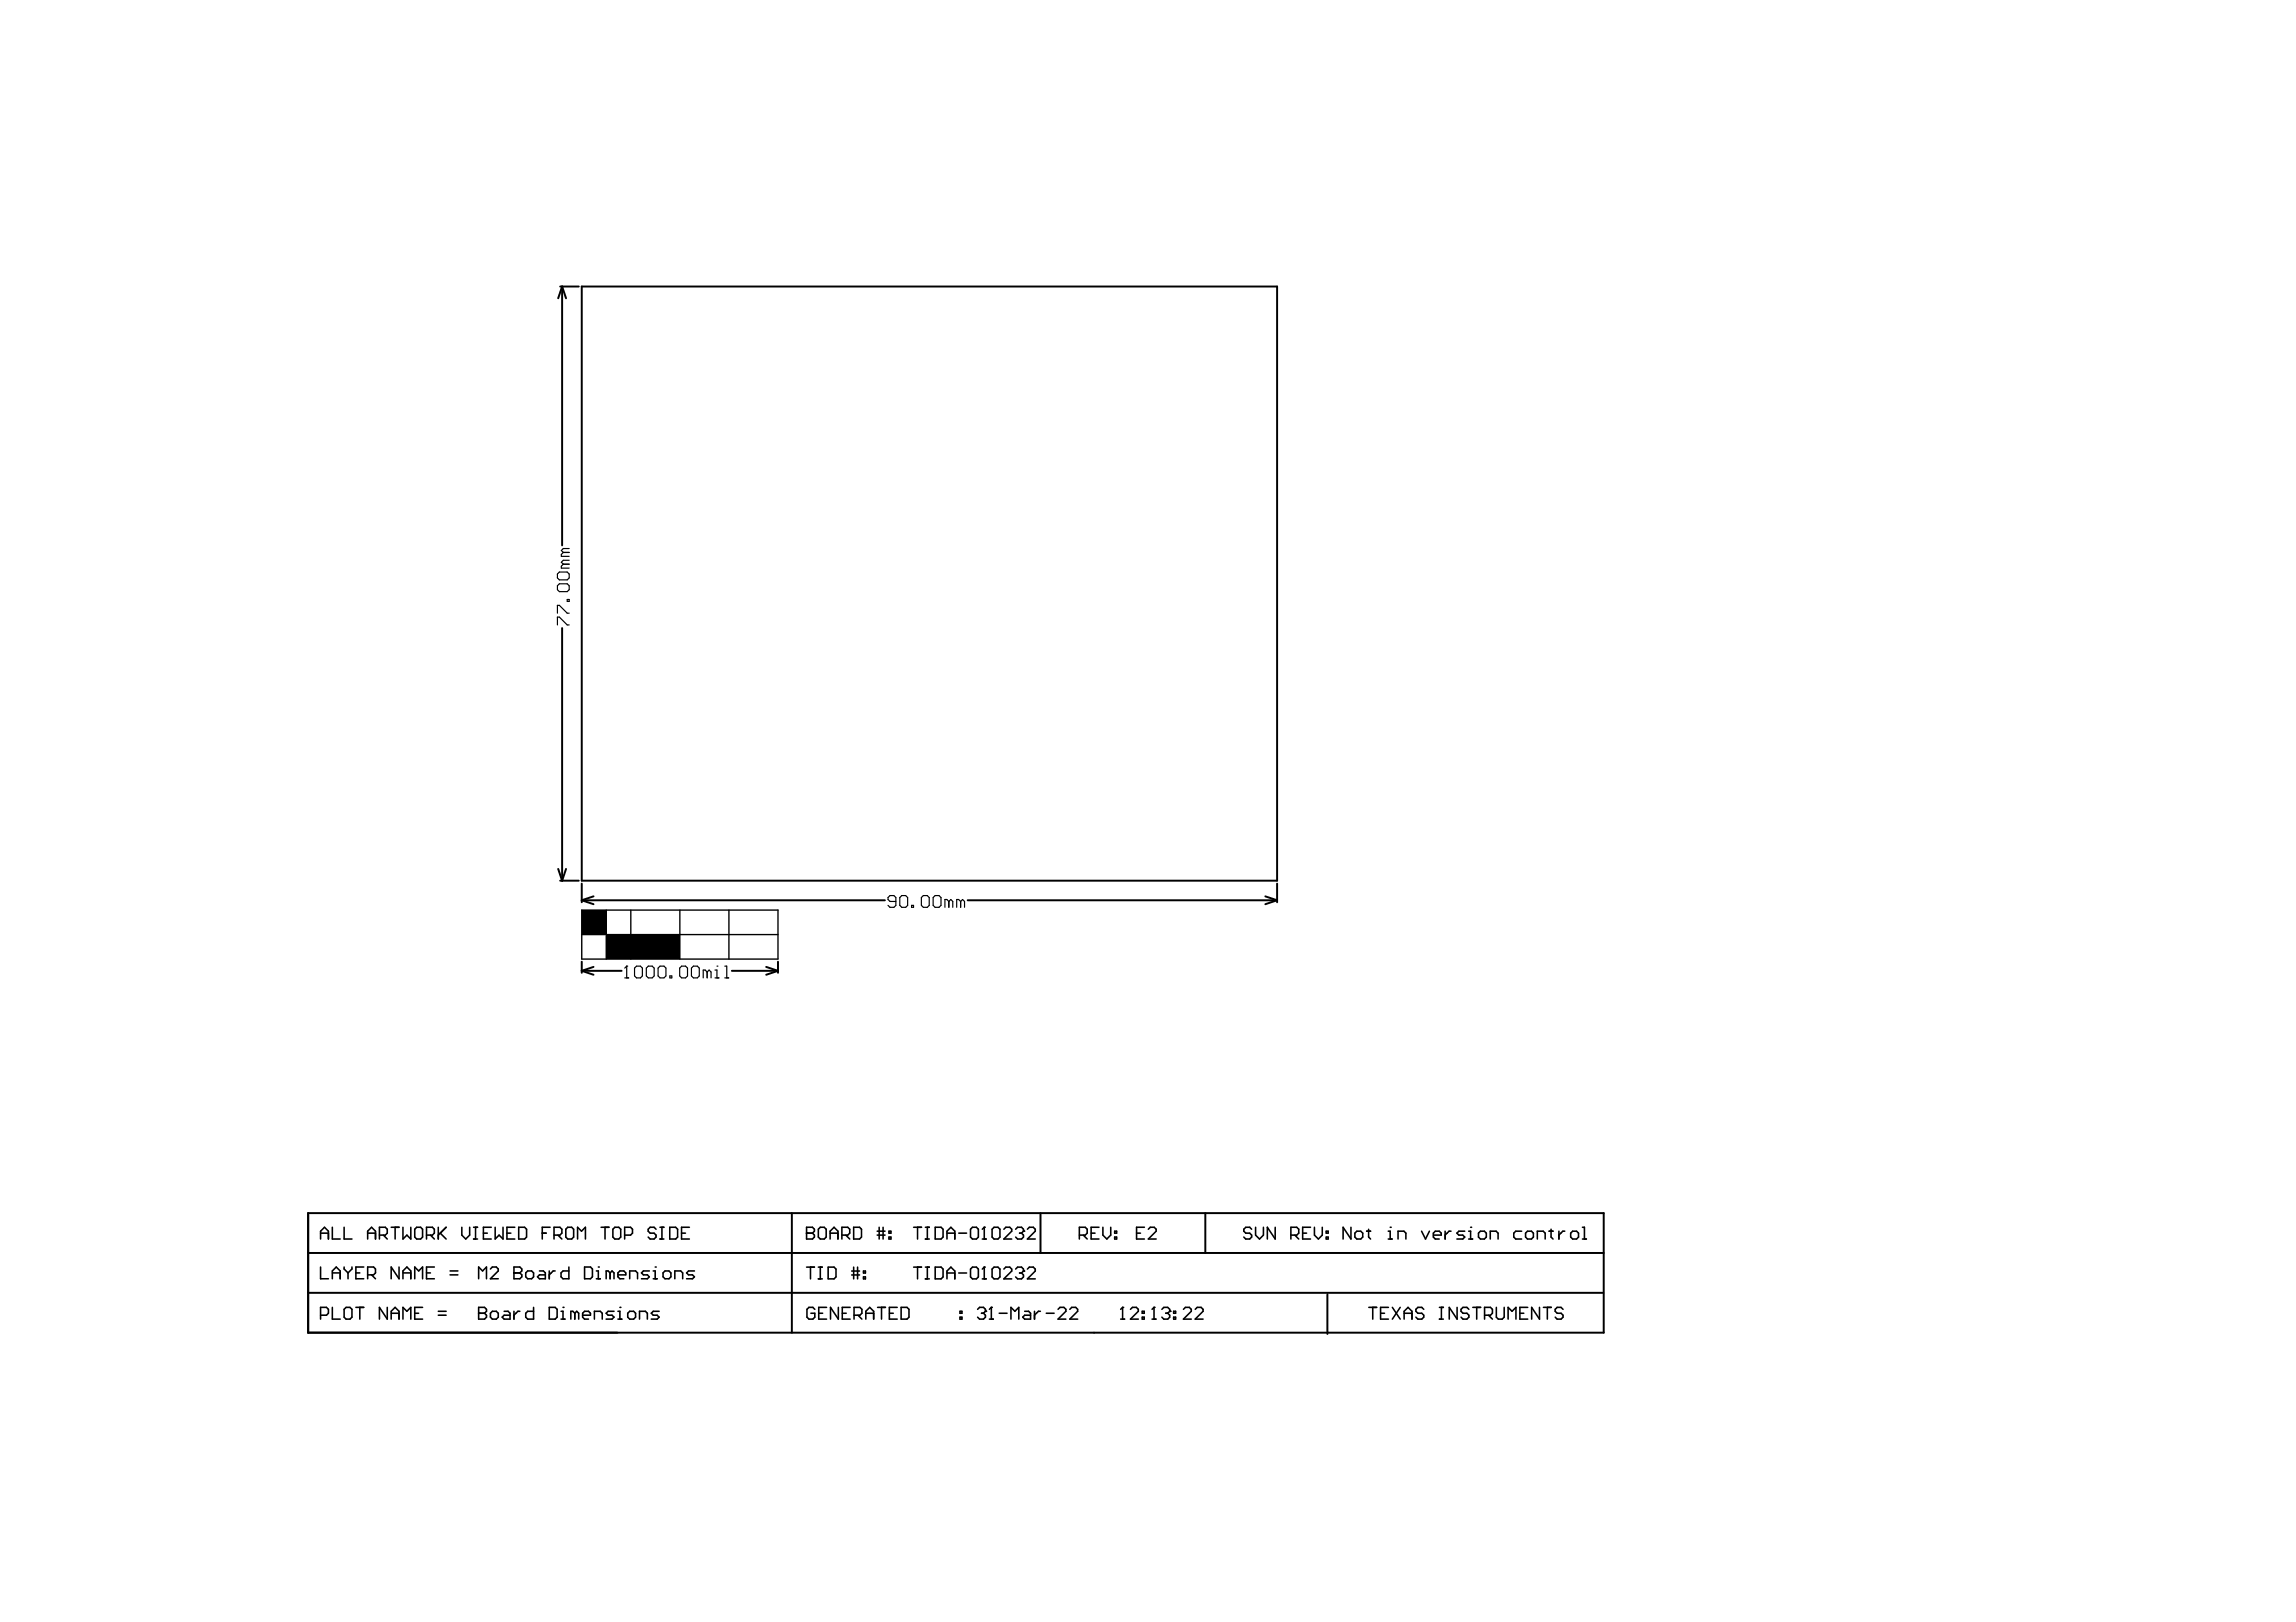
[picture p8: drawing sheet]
<svg xmlns="http://www.w3.org/2000/svg" width="297mm" height="210mm" viewBox="0 0 297 210" stroke-linecap="round" stroke-linejoin="round" font-family="sans-serif">
<g fill="none" stroke="#000" stroke-width=".25">
<path d="M72.5 37.1h2.4M72.7 37.1l.5 1.5M72.7 37.1l-.5 1.5M72.7 37.1v33.5M75.3 37.1h89.9v76.9h-89.9zM72.7 81.3v32.7M72.2 112.4l.5 1.6M72.5 114h2.4M73.2 112.4l-.5 1.6M75.3 114.3v2.5M75.3 116.5l1.5 .5M75.3 116.5h39.2"/>
<path d="M76.8 116l-1.5 .5M125.2 116.5h40M163.7 116l1.5 .5M165.2 114.3v2.5M165.2 116.5l-1.5 .5M75.3 124.5v1.4M75.3 125.6l1.5 .5M75.3 125.6h5.1M76.8 125.1l-1.5 .5M94.7 125.6h6M99.1 125.1l1.6 .5M100.7 125.6l-1.6 .5"/>
<path d="M100.7 124.5v1.4M39.9 157v15.5h167.6v-15.5h-167.6v15.5M102.4 157v15.5M134.6 157v5.1M155.9 157v5.1M39.9 162.1h167.6M39.9 167.3h167.5M171.7 167.5v5.1"/>
</g>
<g fill="none" stroke="#000" stroke-width=".2">
<path d="M41.5 159.6h1M43 158.8v1.5h1M44.5 158.8v1.5h1M47.6 159.6h1M49.1 159.8h.7l.3-.2v-.5l-.3-.3h-.7v1.5M49.6 159.8l.5 .5M50.6 158.8h1M51.1 158.8v1.5M52.1 158.8v1.5l.5-.5 .5 .5v-1.5M53.7 159.1l.2-.3h.5l.3 .3v1l-.3 .2h-.5l-.2-.2zM55.2 159.8h.7l.3-.2v-.5l-.3-.3h-.7v1.5M55.7 159.8l.5 .5"/>
<path d="M56.7 158.8v1.5M57 159.6l.7 .7M57.7 158.8l-1 1M59.7 158.8v1l.6 .5 .5-.5v-1M61.3 158.8h.5M61.5 158.8v1.5M62.5 159.6h.5M63.6 158.8h-1.1v1.5h1.1M64.1 158.8v1.5l.5-.5 .5 .5v-1.5M65.6 159.6h.5M66.6 158.8h-1v1.5h1M67.1 158.8h.8l.2 .3v1l-.2 .2h-.8z"/>
<path d="M70.2 159.6h.5M71.2 158.8h-1v1.5M71.7 159.8h.7l.3-.2v-.5l-.3-.3h-.7v1.5M72.2 159.8l.5 .5M73.2 159.1l.3-.3h.5l.2 .3v1l-.2 .2h-.5l-.3-.2zM77.8 158.8h1M78.3 158.8v1.5M79.3 159.1l.2-.3h.6l.2 .3v1l-.2 .2h-.6l-.2-.2zM80.8 159.8h.8l.2-.2v-.5l-.2-.3h-.8v1.5M84.9 159.1l-.3-.3h-.5l-.2 .3v.2l.2 .3h.5l.3 .2v.3l-.3 .2h-.5l-.2-.2M85.4 158.8h.5M85.6 158.8v1.5"/>
<path d="M86.7 158.8h.7l.3 .3v1l-.3 .2h-.7zM88.2 159.6h.5M89.2 158.8h-1v1.5h1M104.3 159.6h.1M104.3 158.8h.8l.3 .3v.2l-.3 .3 .3 .2v.3l-.3 .2h-.8zM104.3 159.6h.8M105.9 159.1l.2-.3h.5l.3 .3v1l-.3 .2h-.5l-.2-.2zM107.4 159.6h1M108.9 159.8h.8l.2-.2v-.5l-.2-.3h-.8v1.5M109.4 159.8l.5 .5M110.4 158.8h.8l.3 .3v1l-.3 .2h-.8zM113.5 159.3h1"/>
<path d="M113.5 159.8h1M113.7 158.8v1.5M114.2 158.8v1.5M115 159.3h.3v.3h-.3zM118.2 158.8h1M118.7 158.8v1.5M119.7 158.8h.5M120 158.8v1.5M121 158.8h.8l.2 .3v1l-.2 .2h-.8zM122.5 159.6h1M124 159.6h1.1M125.6 159.1l.2-.3h.5l.3 .3v1l-.3 .2h-.5l-.2-.2z"/>
<path d="M127.3 158.8h.1M127.3 158.8v1.5M127.3 158.8l-.2 .3M128.3 159.1l.3-.3h.5l.3 .3v1l-.3 .2h-.5l-.3-.2zM129.9 159.1l.2-.3h.5l.3 .3v.2l-1 1h1M131.4 159.1l.2-.3h.6l.2 .3v.2M131.9 159.6h.3M132.2 159.6l.2 .2v.3l-.2 .2h-.6l-.2-.2M132.4 159.3h.1M132.4 159.3l-.2 .3M132.9 159.1l.3-.3h.5l.2 .3v.2l-1 1h1M139.6 159.8h.8l.3-.2v-.5l-.3-.3h-.8v1.5"/>
<path d="M140.1 159.8l.6 .5M141.2 159.6h.5M142.2 158.8h-1v1.5h1M142.7 158.8v1l.5 .5 .5-.5v-1M144.2 159.3h.3v.3h-.3zM147 159.6h.5M148.1 158.8h-1.1v1.5h1.1M148.6 159.1l.2-.3h.5l.3 .3v.2l-1 1h1M161.9 159.1l-.2-.3h-.5l-.3 .3v.2l.3 .3h.5l.2 .2v.3l-.2 .2h-.5l-.3-.2M162.4 158.8v1l.5 .5 .6-.5v-1M165 158.8v1.5l-1-1.5v1.5M167 159.8h.8l.2-.2v-.5l-.2-.3h-.8v1.5"/>
<path d="M167.5 159.8l.5 .5M168.5 159.6h.5M169.5 158.8h-1v1.5h1M170.1 158.8v1l.5 .5 .5-.5v-1M171.6 159.3h.2v.3h-.2zM174.8 158.8v1.5l-1-1.5v1.5M175.3 159.6l.2-.3h.5l.3 .3v.5l-.3 .2h-.5l-.2-.2zM176.8 159.3h.5M177.1 159.1v1l.2 .2M179.6 159.3h.3v1M179.9 158.8h.1M183.9 159.3l.5 1 .5-1"/>
<path d="M185.4 159.8h1.1v-.2l-.3-.3h-.5l-.3 .3v.5l.3 .2h.5M187 159.3v1M187.7 159.3h-.2l-.5 .5M189.5 159.3h-.8l-.2 .3 .2 .2h.5l.3 .3-.3 .2h-.7M190 159.3h.3v1M190.3 158.8h.1M191.5 159.3h.5l.3 .3v.5l-.3 .2h-.5l-.2-.2v-.5zM196.9 159.3h-.8l-.3 .3v.5l.3 .2h.8M197.4 159.6l.2-.3h.5l.3 .3v.5l-.3 .2h-.5l-.2-.2zM200.4 159.3h.5M200.7 159.1v1l.2 .2M201.7 159.3v1"/>
<path d="M202.4 159.3h-.2l-.5 .5M203.2 159.6l.3-.3h.5l.2 .3v.5l-.2 .2h-.5l-.3-.2zM204.7 158.8h.3v1.5M41.5 170.2h.7l.3-.3v-.5l-.3-.2h-.7v1.5M41.5 160.3v-1l.5-.5 .5 .5v1M41.5 164v1.5h1M43 169.2v1.5h1M43 165.5v-1l.5-.5 .5 .5v1M43 164.7h1M44.5 169.4l.3-.2h.5l.2 .2v1.1l-.2 .2h-.5l-.3-.2zM44.5 164v.2l.5 .5M45 164.7v.8"/>
<path d="M45.5 164v.2l-.5 .5M46 169.2h1.1M46 164.7h.5M46.5 169.2v1.5M47.1 164h-1.1v1.5h1.1M47.6 160.3v-1l.5-.5 .5 .5v1M47.6 165h.7l.3-.3v-.5l-.3-.2h-.7v1.5M48.1 165l.5 .5M50.1 169.2v1.5l-1-1.5v1.5M50.6 169.9h1M50.6 170.7v-1l.5-.5 .5 .5v1M51.6 164v1.5l-1-1.5v1.5"/>
<path d="M52.1 165.5v-1l.5-.5 .5 .5v1M52.1 170.7v-1.5l.5 .5 .5-.5v1.5M52.1 164.7h1M53.7 169.9h.5M53.7 165.5v-1.5l.5 .5 .5-.5v1.5M54.7 169.2h-1v1.5h1M55.2 164.7h.5M56.2 164h-1v1.5h1M56.7 169.7h1M56.7 170.2h1M58.2 165h1M58.2 164.5h1"/>
<path d="M61.3 160.3h.5M61.9 169.9h.1M61.9 165.5v-1.5l.5 .5 .5-.5v1.5M61.9 169.2h.8l.2 .2v.3l-.2 .2 .2 .3v.3l-.2 .2h-.8zM61.9 169.9h.8M63.4 169.9l.3-.2h.5l.3 .2v.6l-.3 .2h-.5l-.3-.2zM63.4 164.2l.3-.2h.5l.3 .2v.3l-1.1 1h1.1M65.2 169.7h.5l.3 .2v.8h-.8l-.2-.2 .2-.3h.8M66.5 164.7h.1M66.5 164h.8l.2 .2v.3l-.2 .2 .2 .3v.2l-.2 .3h-.8zM66.5 169.7v1M66.5 164.7h.8"/>
<path d="M67.3 169.7h-.3l-.5 .5M68 164.7l.3-.2h.5l.2 .2v.5l-.2 .3h-.5l-.3-.3zM69 169.2v1.5h-.7l-.3-.2v-.6l.3-.2h.7M69.8 164.5h.5l.3 .2v.8h-.8l-.3-.3 .3-.2h.8M71.1 169.2h.7l.3 .2v1.1l-.3 .2h-.7zM71.1 164.5v1M71.8 164.5h-.2l-.5 .5M72.6 170.7h.5M72.6 169.7h.2v1M72.8 169.2h.1M73.6 164v1.5h-.8l-.2-.3v-.5l.2-.2h.8M74.4 169.9l-.3-.2h-.2v1"/>
<path d="M74.4 169.9v.8M74.4 169.9l.2-.2 .3 .2v.8M74.7 160.3v-1.5l.5 .5 .5-.5v1.5M75.4 170.2h1v-.3l-.3-.2h-.5l-.2 .2v.6l.2 .2h.5M75.6 164h.8l.2 .2v1l-.2 .3h-.8zM76.9 170.7v-1h.8l.2 .2v.8M77.2 165.5h.5M77.2 164.5h.2v1M77.4 164h.1M78.9 164.7l-.2-.2h-.3v1M78.9 164.7v.8M78.9 164.7l.3-.2 .2 .2v.8"/>
<path d="M79.4 169.7h-.7l-.3 .2 .3 .3h.5l.2 .3-.2 .2h-.8M79.9 170.7h.6M79.9 169.7h.3v1M79.9 165h1.1v-.3l-.3-.2h-.5l-.3 .2v.5l.3 .3h.5M80.2 169.2h.1M81.2 169.9l.3-.2h.5l.2 .2v.6l-.2 .2h-.5l-.3-.2zM81.5 165.5v-1h.7l.3 .2v.8M82.7 170.7v-1h.8l.3 .2v.8M84 164.5h-.8l-.2 .2 .2 .3h.6l.2 .2-.2 .3h-.8M84.5 165.5h.5M84.5 164.5h.3v1M84.8 164h.1"/>
<path d="M85.3 169.7h-.8l-.2 .2 .2 .3h.5l.3 .3-.3 .2h-.7M85.4 160.3h.5M85.8 164.7l.2-.2h.5l.3 .2v.5l-.3 .3h-.5l-.2-.3zM87.3 165.5v-1h.8l.2 .2v.8M89.8 164.5h-.7l-.3 .2 .3 .3h.5l.2 .2-.2 .3h-.8M104.3 164h1.1M104.9 164v1.5M105.4 169.4l-.2-.2h-.5l-.3 .2v1.1l.3 .2h.5l.2-.2v-.6h-.5M105.9 165.5h.5M105.9 164h.5M105.9 169.9h.5M106.1 164v1.5"/>
<path d="M106.9 169.2h-1v1.5h1M107.1 164h.8l.3 .2v1l-.3 .3h-.8zM107.4 160.3v-1l.5-.5 .5 .5v1M108.5 169.2v1.5l-1.1-1.5v1.5M109 169.9h.5M110 169.2h-1v1.5h1M110.2 165h1M110.2 164.5h1M110.4 164v1.5M110.5 170.2h.8l.2-.3v-.5l-.2-.2h-.8v1.5M110.9 164v1.5M111 170.2l.5 .5"/>
<path d="M111.7 165.2h.3v.3h-.3zM111.7 164.5h.3v.2h-.3zM112 169.9h1M112 170.7v-1l.5-.5 .5 .5v1M113.5 169.2h1.1M114 169.2v1.5M115 160.1h.3v.2h-.3zM115.1 169.9h.5M116.1 169.2h-1v1.5h1M116.6 169.2h.7l.3 .2v1.1l-.3 .2h-.7zM118.2 164h1M118.7 164v1.5"/>
<path d="M119.7 160.3h.5M119.7 165.5h.5M119.7 164h.5M120 164v1.5M121 164h.8l.2 .2v1l-.2 .3h-.8zM122.5 160.3v-1l.5-.5 .5 .5v1M122.5 165.5v-1l.5-.5 .5 .5v1M122.5 164.7h1M124 164.7h1.1M124.2 170.5h.2v.2h-.2zM124.2 169.7h.2v.2h-.2zM125.8 164h.5l.3 .2v1l-.3 .3h-.5l-.2-.3v-1z"/>
<path d="M126.5 169.4l.2-.2h.5l.3 .2v.3M127 169.9h.2M127.1 160.3h.5M127.1 165.5h.5M127.2 169.9l.3 .3v.3l-.3 .2h-.5l-.2-.2M127.3 164h.1M127.3 164v1.5M127.3 164l-.2 .2M127.5 169.7h.1M127.5 169.7l-.3 .2M128 170.7h.5M128.3 169.2h.1"/>
<path d="M128.3 169.2v1.5M128.3 169.2l-.3 .2M128.3 164.2l.3-.2h.5l.3 .2v1l-.3 .3h-.5l-.3-.3zM129.3 169.9h1M129.9 164.2l.2-.2h.5l.3 .2v.3l-1 1h1M130.8 170.7v-1.5l.5 .5 .5-.5v1.5M131.4 164.2l.2-.2h.6l.2 .2v.3M131.9 164.7h.3M132.2 164.7l.2 .3v.2l-.2 .3h-.6l-.2-.3M132.4 164.5h.1M132.4 164.5l-.2 .2M132.6 169.7h.5l.2 .2v.8h-.7l-.3-.2 .3-.3h.7"/>
<path d="M132.9 164.2l.3-.2h.5l.2 .2v.3l-1 1h1M133.8 169.7v1M134.6 169.7h-.3l-.5 .5M135.4 169.9h1M136.9 169.4l.2-.2h.5l.3 .2v.3l-1 1h1M138.4 169.4l.3-.2h.5l.2 .2v.3l-1 1h1M144.2 160.1h.3v.2h-.3zM145 170.7h.5M145.2 169.2h.1M145.2 169.2v1.5M145.2 169.2l-.2 .2M146.3 169.4l.2-.2h.5l.3 .2v.3l-1 1h1"/>
<path d="M147.8 170.5h.2v.2h-.2zM147.8 169.7h.2v.2h-.2zM149 170.7h.6M149.3 169.2h.1M149.3 169.2v1.5M149.3 169.2l-.3 .2M150.3 169.4l.3-.2h.5l.2 .2v.3M150.8 169.9h.3M151.1 169.9l.2 .3v.3l-.2 .2h-.5l-.3-.2M151.3 169.7h.1M151.3 169.7l-.2 .2M151.8 170.5h.3v.2h-.3z"/>
<path d="M151.8 169.7h.3v.2h-.3zM153.1 169.4l.3-.2h.5l.2 .2v.3l-1 1h1M154.6 169.4l.3-.2h.5l.2 .2v.3l-1 1h1M171.6 160.1h.2v.2h-.2zM177.1 169.2h1M177.6 169.2v1.5M178.6 169.9h.5M179.6 160.3h.5M179.6 169.2h-1v1.5h1M180.1 169.2l1 1.5M180.9 160.3v-1h.7l.3 .3v.7M181.1 169.2l-1 1.5"/>
<path d="M181.7 169.9h1M181.7 170.7v-1l.5-.5 .5 .5v1M184.2 169.4l-.3-.2h-.5l-.2 .2v.3l.2 .2h.5l.3 .3v.3l-.3 .2h-.5l-.2-.2M186.2 170.7h.5M186.2 169.2h.5M186.5 169.2v1.5M188.5 169.2v1.5l-1-1.5v1.5M190 160.3h.5M190 169.4l-.2-.2h-.5l-.3 .2v.3l.3 .2h.5l.2 .3v.3l-.2 .2h-.5l-.3-.2M190.5 169.2h1.1M191 169.2v1.5M192.1 170.2h.7l.3-.3v-.5l-.3-.2h-.7v1.5"/>
<path d="M192.6 170.2l.5 .5M192.8 160.3v-1h.8l.2 .3v.7M193.6 169.2v1.3l.2 .2h.5l.3-.2v-1.3M195.1 170.7v-1.5l.5 .5 .5-.5v1.5M196.6 169.9h.5M197.6 169.2h-1v1.5h1M198.9 160.3v-1h.7l.3 .3v.7M199.2 169.2v1.5l-1-1.5v1.5M199.7 169.2h1M200.2 169.2v1.5M202.2 169.4l-.2-.2h-.5l-.3 .2v.3l.3 .2h.5l.2 .3v.3l-.2 .2h-.5l-.3-.2M204.7 160.3h.5"/>
</g>
<path d="M75.3 117.8h25.4v6.3h-25.4zM78.4 117.8v6.3M81.6 117.8v6.3M88 117.8v6.3M94.3 117.8v6.3M75.3 120.9h25.4" fill="none" stroke="#000" stroke-width=".18"/>
<g fill="#000">
<path d="M75.3 117.8h3.1v3.1h-3.1z" fill-rule="evenodd"/>
<path d="M78.4 120.9h9.6v3.2h-9.6z" fill-rule="evenodd"/>
</g>
<g fill="none" stroke="#000" stroke-width=".15">
<path d="M72.1 74.3l.3-.3h1l.2 .3v.5l-.2 .2h-1l-.3-.2zM72.1 75.8l.3-.3h1l.2 .3v.5l-.2 .3h-1l-.3-.3zM72.1 79.4v-1.1h.3l1 1.1h.2M72.9 73l-.3 .3v.2h1M72.9 71.5l-.3 .2v.3h1M72.9 73h.7M72.9 71.5h.7M73.4 77.6h.2v.2h-.2zM73.6 72.5h-.7l-.3 .3 .3 .2M73.6 71h-.7l-.3 .2 .3 .3M72.1 80.9v-1h.3l1 1h.2M115.9 116.7h-.8l-.2-.3v-.3l.2-.2h.5l.3 .2v1.1l-.3 .2h-.5l-.2-.2"/>
<path d="M116.4 116.1l.3-.2h.5l.2 .2v1.1l-.2 .2h-.5l-.3-.2zM117.9 117.2h.3v.2h-.3zM119.2 116.1l.3-.2h.5l.2 .2v1.1l-.2 .2h-.5l-.3-.2zM120.7 116.1l.3-.2h.5l.2 .2v1.1l-.2 .2h-.5l-.3-.2zM122.8 116.7l-.3-.3h-.3v1M122.8 116.7v.7M122.8 116.7l.2-.3 .3 .3v.7M124.3 116.7l-.3-.3h-.2v1M124.3 116.7v.7M124.3 116.7l.2-.3 .3 .3v.7M80.8 126.5h.5M81.1 125h.1"/>
<path d="M81.1 125v1.5M81.1 125l-.3 .3M82.1 125.3l.2-.3h.6l.2 .3v1l-.2 .2h-.6l-.2-.2zM83.6 125.3l.3-.3h.5l.2 .3v1l-.2 .2h-.5l-.3-.2zM85.1 125.3l.3-.3h.5l.3 .3v1l-.3 .2h-.5l-.3-.2zM86.7 126.3h.2v.2h-.2zM87.9 125.3l.3-.3h.5l.2 .3v1l-.2 .2h-.5l-.3-.2zM89.5 125.3l.2-.3h.5l.3 .3v1l-.3 .2h-.5l-.2-.2zM91.5 125.8l-.3-.3h-.2v1M91.5 125.8v.7M91.5 125.8l.2-.3 .3 .3v.7M92.5 126.5h.5"/>
<path d="M92.5 125.5h.3v1M92.8 125h.1M93.8 126.5h.5M93.8 125h.2v1.5"/>
</g>
</svg>
